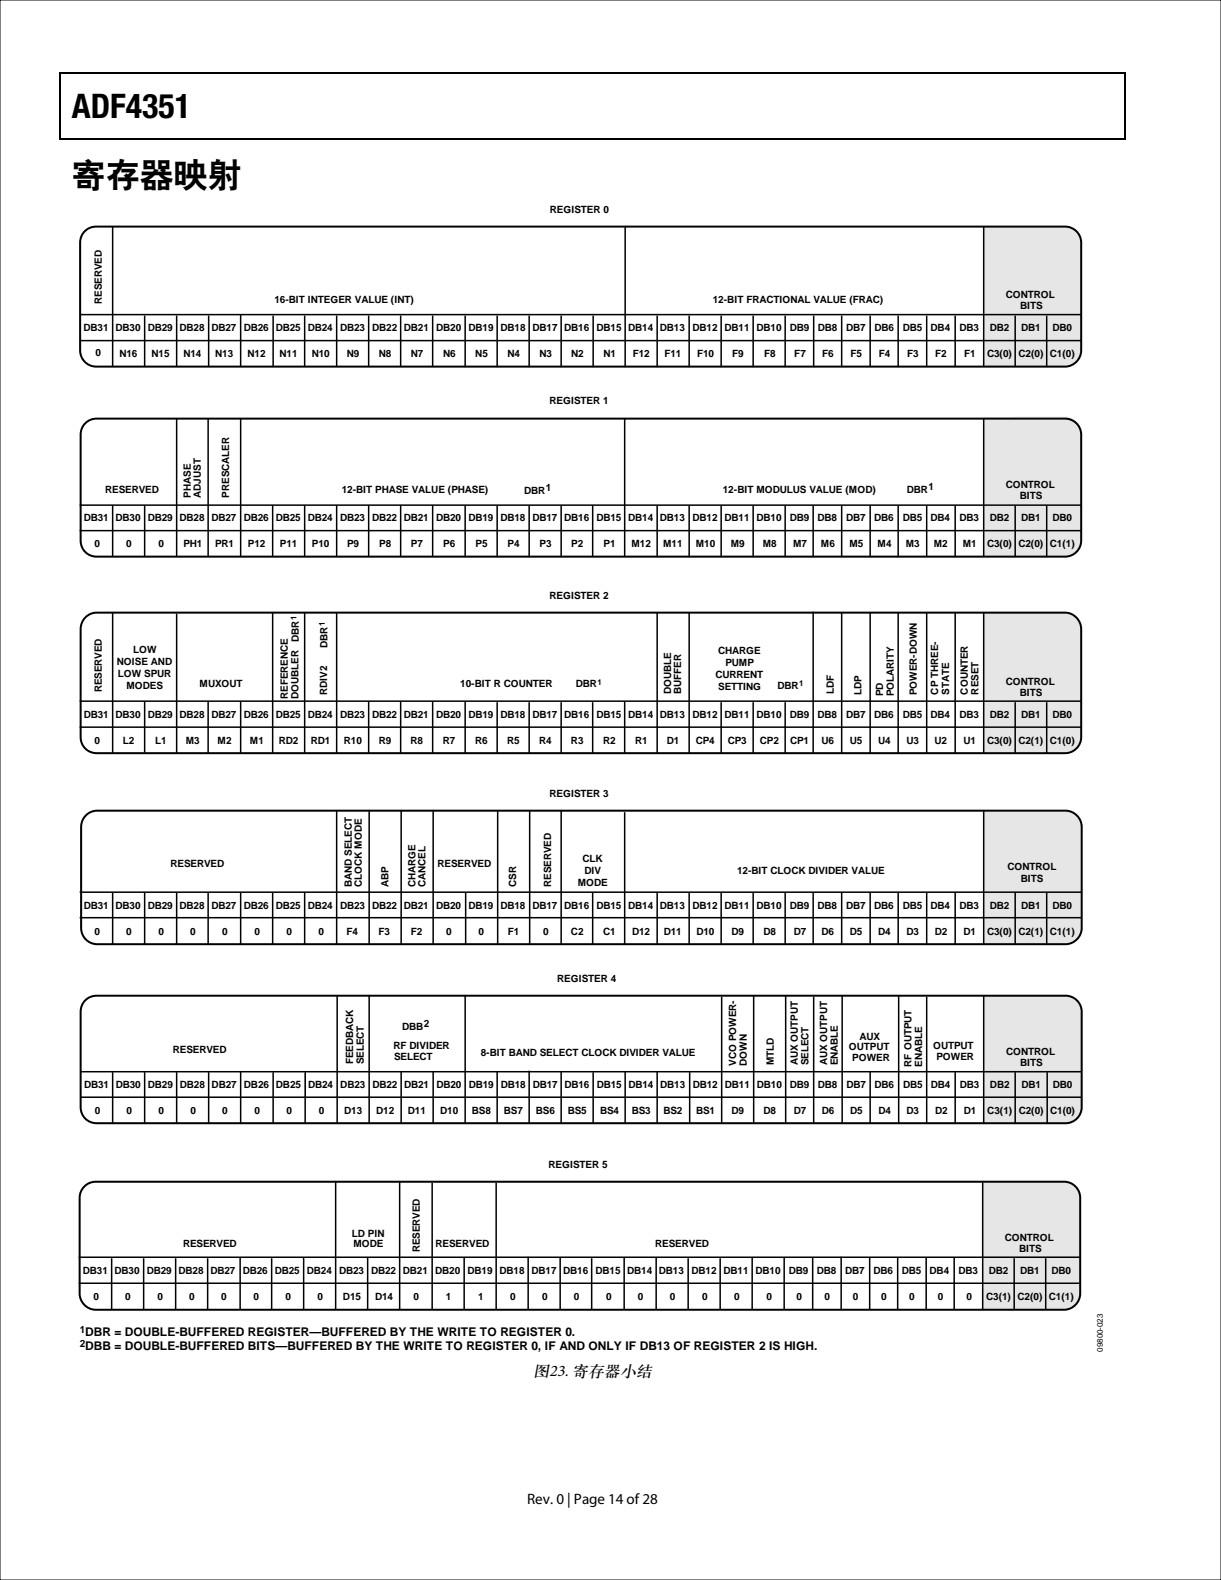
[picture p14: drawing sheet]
<svg xmlns="http://www.w3.org/2000/svg" width="216mm" height="279mm" viewBox="0 0 216 279" stroke-linecap="round" stroke-linejoin="round" font-family="sans-serif">
<defs><g id="words">
<g font-size="6">
<text x="12.7" y="20.9">ADF4351</text>
<text x="12.7" y="32.8">寄存器映射</text>
</g>
<text font-size="2.9" x="94.4" y="243.3">图23. 寄存器小结</text>
<text font-size="2.7" x="93.2" y="266">Rev. 0 | Page 14 of 28</text>
<g font-size="2.1">
<text x="15.1" y="236.2">DBR = DOUBLE-BUFFERED REGISTER—BUFFERED BY THE WRITE TO REGISTER 0.</text>
<text x="15.1" y="238.7">DBB = DOUBLE-BUFFERED BITS—BUFFERED BY THE WRITE TO REGISTER 0, IF AND ONLY IF DB13 OF REGISTER 2 IS HIGH.</text>
</g>
<g font-size="1.8">
<text x="97.2" y="37.6">REGISTER 0</text>
<text x="18" y="53.7" transform="rotate(-90 18 53.7)">RESERVED</text>
<text x="48.5" y="53.6">16-BIT INTEGER VALUE (INT)</text>
<text x="126" y="53.6">12-BIT FRACTIONAL VALUE (FRAC)</text>
<text x="177.9" y="52.7">CONTROL</text>
<text x="14.8" y="58.6">DB31</text>
<text x="20.4" y="58.6">DB30</text>
<text x="26.1" y="58.6">DB29</text>
<text x="31.8" y="58.6">DB28</text>
<text x="37.4" y="58.6">DB27</text>
<text x="43.1" y="58.6">DB26</text>
<text x="48.8" y="58.6">DB25</text>
<text x="54.4" y="58.6">DB24</text>
<text x="60.1" y="58.6">DB23</text>
<text x="65.8" y="58.6">DB22</text>
<text x="71.4" y="58.6">DB21</text>
<text x="77.1" y="58.6">DB20</text>
<text x="82.8" y="58.6">DB19</text>
<text x="88.5" y="58.6">DB18</text>
<text x="94.2" y="58.6">DB17</text>
<text x="99.8" y="58.6">DB16</text>
<text x="105.5" y="58.6">DB15</text>
<text x="111.1" y="58.6">DB14</text>
<text x="116.7" y="58.6">DB13</text>
<text x="122.5" y="58.6">DB12</text>
<text x="128.1" y="58.6">DB11</text>
<text x="133.8" y="58.6">DB10</text>
<text x="139.7" y="58.6">DB9</text>
<text x="144.6" y="58.6">DB8</text>
<text x="149.6" y="58.6">DB7</text>
<text x="154.6" y="58.6">DB6</text>
<text x="159.6" y="58.6">DB5</text>
<text x="164.6" y="58.6">DB4</text>
<text x="169.7" y="58.6">DB3</text>
<text x="175" y="58.6">DB2</text>
<text x="180.4" y="54.6">BITS</text>
<text x="180.6" y="58.6">DB1</text>
<text x="186.1" y="58.6">DB0</text>
<text x="16.9" y="63">0</text>
<text x="21.1" y="63.1">N16</text>
<text x="26.8" y="63.1">N15</text>
<text x="32.4" y="63.1">N14</text>
<text x="38.1" y="63.1">N13</text>
<text x="43.8" y="63.1">N12</text>
<text x="49.4" y="63.1">N11</text>
<text x="55.1" y="63.1">N10</text>
<text x="61.3" y="63.1">N9</text>
<text x="67" y="63.1">N8</text>
<text x="72.6" y="63.1">N7</text>
<text x="78.3" y="63.1">N6</text>
<text x="84" y="63.1">N5</text>
<text x="89.7" y="63.1">N4</text>
<text x="95.4" y="63.1">N3</text>
<text x="101" y="63.1">N2</text>
<text x="106.7" y="63.1">N1</text>
<text x="111.9" y="63.1">F12</text>
<text x="117.5" y="63.1">F11</text>
<text x="123.3" y="63.1">F10</text>
<text x="129.4" y="63.1">F9</text>
<text x="135.1" y="63.1">F8</text>
<text x="140.5" y="63.1">F7</text>
<text x="145.4" y="63.1">F6</text>
<text x="150.4" y="63.1">F5</text>
<text x="155.4" y="63.1">F4</text>
<text x="160.4" y="63.1">F3</text>
<text x="165.3" y="63.1">F2</text>
<text x="170.5" y="63.1">F1</text>
<text x="174.5" y="63.1">C3(0) C2(0) C1(0)</text>
<text x="97.2" y="71.4">REGISTER 1</text>
<text x="18.6" y="87.2">RESERVED</text>
<text x="33.8" y="88" transform="rotate(-90 33.8 88)">PHASE</text>
<text x="35.5" y="88" transform="rotate(-90 35.5 88)">ADJUST</text>
<text x="40.5" y="88" transform="rotate(-90 40.5 88)">PRESCALER</text>
<text x="60.4" y="87.2">12-BIT PHASE VALUE (PHASE)</text>
<text x="92.7" y="87.3">DBR</text>
<text x="96.5" y="86.8">1</text>
<text x="127.8" y="87.2">12-BIT MODULUS VALUE (MOD)</text>
<text x="160.3" y="87.2">DBR</text>
<text x="164.2" y="86.7">1</text>
<text x="177.8" y="86.3">CONTROL</text>
<text x="180.4" y="88.2">BITS</text>
<text x="14.8" y="92.2">DB31</text>
<text x="20.4" y="92.2">DB30</text>
<text x="26.1" y="92.2">DB29</text>
<text x="31.7" y="92.2">DB28</text>
<text x="37.4" y="92.2">DB27</text>
<text x="43.1" y="92.2">DB26</text>
<text x="48.7" y="92.2">DB25</text>
<text x="54.4" y="92.2">DB24</text>
<text x="60.1" y="92.2">DB23</text>
<text x="65.8" y="92.2">DB22</text>
<text x="71.4" y="92.2">DB21</text>
<text x="77.1" y="92.2">DB20</text>
<text x="82.8" y="92.2">DB19</text>
<text x="88.5" y="92.2">DB18</text>
<text x="94.1" y="92.2">DB17</text>
<text x="99.8" y="92.2">DB16</text>
<text x="105.5" y="92.2">DB15</text>
<text x="111.1" y="92.2">DB14</text>
<text x="116.7" y="92.2">DB13</text>
<text x="122.4" y="92.2">DB12</text>
<text x="128.1" y="92.2">DB11</text>
<text x="133.8" y="92.2">DB10</text>
<text x="139.6" y="92.2">DB9</text>
<text x="144.6" y="92.2">DB8</text>
<text x="149.6" y="92.2">DB7</text>
<text x="154.6" y="92.2">DB6</text>
<text x="159.6" y="92.2">DB5</text>
<text x="164.5" y="92.2">DB4</text>
<text x="169.7" y="92.2">DB3</text>
<text x="175" y="92.2">DB2</text>
<text x="180.6" y="92.2">DB1</text>
<text x="186.1" y="92.2">DB0</text>
<text x="16.7" y="96.7">0</text>
<text x="22.3" y="96.7">0</text>
<text x="28" y="96.7">0</text>
<text x="32.4" y="96.7">PH1</text>
<text x="38" y="96.7">PR1</text>
<text x="43.8" y="96.7">P12</text>
<text x="49.5" y="96.7">P11</text>
<text x="55.1" y="96.7">P10</text>
<text x="61.4" y="96.7">P9</text>
<text x="67" y="96.7">P8</text>
<text x="72.7" y="96.7">P7</text>
<text x="78.4" y="96.7">P6</text>
<text x="84.1" y="96.7">P5</text>
<text x="89.7" y="96.7">P4</text>
<text x="95.4" y="96.7">P3</text>
<text x="101" y="96.7">P2</text>
<text x="106.7" y="96.7">P1</text>
<text x="111.7" y="96.7">M12</text>
<text x="117.3" y="96.7">M11</text>
<text x="123" y="96.7">M10</text>
<text x="129.2" y="96.7">M9</text>
<text x="134.9" y="96.7">M8</text>
<text x="140.2" y="96.7">M7</text>
<text x="145.2" y="96.7">M6</text>
<text x="150.2" y="96.7">M5</text>
<text x="155.2" y="96.7">M4</text>
<text x="160.2" y="96.7">M3</text>
<text x="165.1" y="96.7">M2</text>
<text x="170.2" y="96.7">M1</text>
<text x="174.5" y="96.7">C3(0) C2(0) C1(1)</text>
<text x="97.2" y="105.9">REGISTER 2</text>
<text x="52.9" y="113.5" transform="rotate(-90 52.9 113.5)">DBR</text>
<text x="20.7" y="117.5">NOISE AND</text>
<text x="20.8" y="119.7">LOW SPUR</text>
<text x="23.5" y="115.4">LOW</text>
<text x="57.9" y="114.5" transform="rotate(-90 57.9 114.5)">DBR</text>
<text x="126.5" y="119.9">CURRENT</text>
<text x="127" y="115.6">CHARGE</text>
<text x="128.3" y="117.7">PUMP</text>
<text x="18" y="122.5" transform="rotate(-90 18 122.5)">RESERVED</text>
<text x="22.4" y="121.8">MODES</text>
<text x="35.3" y="121.5">MUXOUT</text>
<text x="50.9" y="123.6" transform="rotate(-90 50.9 123.6)">REFERENCE</text>
<text x="52.8" y="123.6" transform="rotate(-90 52.8 123.6)">DOUBLER</text>
<text x="57.9" y="122.9" transform="rotate(-90 57.9 122.9)">RDIV2</text>
<text x="81.4" y="121.5">10-BIT R COUNTER</text>
<text x="101.8" y="121.6">DBR</text>
<text x="118.6" y="122.8" transform="rotate(-90 118.6 122.8)">DOUBLE</text>
<text x="120.4" y="122.7" transform="rotate(-90 120.4 122.7)">BUFFER</text>
<text x="127" y="122">SETTING</text>
<text x="137.5" y="121.8">DBR</text>
<text x="147.4" y="122.8" transform="rotate(-90 147.4 122.8)">LDF</text>
<text x="152.3" y="123" transform="rotate(-90 152.3 123)">LDP</text>
<text x="156.2" y="123.1" transform="rotate(-90 156.2 123.1)">PD</text>
<text x="158.1" y="123.1" transform="rotate(-90 158.1 123.1)">POLARITY</text>
<text x="162.1" y="123" transform="rotate(-90 162.1 123)">POWER-DOWN</text>
<text x="165.9" y="122.8" transform="rotate(-90 165.9 122.8)">CP THREE-</text>
<text x="167.8" y="122.8" transform="rotate(-90 167.8 122.8)">STATE</text>
<text x="171.1" y="122.8" transform="rotate(-90 171.1 122.8)">COUNTER</text>
<text x="173" y="122.8" transform="rotate(-90 173 122.8)">RESET</text>
<text x="177.8" y="121.1">CONTROL</text>
<text x="180.4" y="123">BITS</text>
<text x="14.8" y="126.9">DB31</text>
<text x="16.7" y="131.5">0</text>
<text x="20.4" y="126.9">DB30</text>
<text x="21.7" y="131.5">L2</text>
<text x="26.1" y="126.9">DB29</text>
<text x="27.4" y="131.5">L1</text>
<text x="31.7" y="126.9">DB28</text>
<text x="32.9" y="131.5">M3</text>
<text x="37.4" y="126.9">DB27</text>
<text x="38.5" y="131.5">M2</text>
<text x="43.1" y="126.9">DB26</text>
<text x="44.2" y="131.5">M1</text>
<text x="48.7" y="126.9">DB25</text>
<text x="49.3" y="131.5">RD2</text>
<text x="54.4" y="126.9">DB24</text>
<text x="54.9" y="131.5">RD1</text>
<text x="60.1" y="126.9">DB23</text>
<text x="60.8" y="131.5">R10</text>
<text x="65.8" y="126.9">DB22</text>
<text x="67" y="131.5">R9</text>
<text x="71.4" y="126.9">DB21</text>
<text x="72.6" y="131.5">R8</text>
<text x="77.1" y="126.9">DB20</text>
<text x="78.3" y="131.5">R7</text>
<text x="82.8" y="126.9">DB19</text>
<text x="84" y="131.5">R6</text>
<text x="88.5" y="126.9">DB18</text>
<text x="89.7" y="131.5">R5</text>
<text x="94.1" y="126.9">DB17</text>
<text x="95.4" y="131.5">R4</text>
<text x="99.8" y="126.9">DB16</text>
<text x="101" y="131.5">R3</text>
<text x="105.5" y="126.9">DB15</text>
<text x="106.7" y="131.5">R2</text>
<text x="111.1" y="126.9">DB14</text>
<text x="112.3" y="131.5">R1</text>
<text x="116.7" y="126.9">DB13</text>
<text x="117.9" y="131.5">D1</text>
<text x="122.4" y="126.9">DB12</text>
<text x="123" y="131.5">CP4</text>
<text x="128.1" y="126.9">DB11</text>
<text x="128.7" y="131.5">CP3</text>
<text x="133.8" y="126.9">DB10</text>
<text x="134.4" y="131.5">CP2</text>
<text x="139.6" y="126.9">DB9</text>
<text x="139.7" y="131.5">CP1</text>
<text x="144.6" y="126.9">DB8</text>
<text x="145.3" y="131.5">U6</text>
<text x="149.6" y="126.9">DB7</text>
<text x="150.3" y="131.5">U5</text>
<text x="154.6" y="126.9">DB6</text>
<text x="155.3" y="131.5">U4</text>
<text x="159.6" y="126.9">DB5</text>
<text x="160.3" y="131.5">U3</text>
<text x="164.5" y="126.9">DB4</text>
<text x="165.2" y="131.5">U2</text>
<text x="169.7" y="126.9">DB3</text>
<text x="170.4" y="131.5">U1</text>
<text x="174.5" y="131.5">C3(0) C2(1) C1(0)</text>
<text x="175" y="126.9">DB2</text>
<text x="180.6" y="126.9">DB1</text>
<text x="186.1" y="126.9">DB0</text>
<text x="97.2" y="140.9">REGISTER 3</text>
<text x="30.1" y="153.4">RESERVED</text>
<text x="77.4" y="153.4">RESERVED</text>
<text x="103" y="152.4">CLK</text>
<text x="103.3" y="154.5">DIV</text>
<text x="130.3" y="154.6">12-BIT CLOCK DIVIDER VALUE</text>
<text x="178.2" y="153.9">CONTROL</text>
<text x="14.8" y="160.7">DB31</text>
<text x="20.4" y="160.7">DB30</text>
<text x="26.1" y="160.7">DB29</text>
<text x="31.7" y="160.7">DB28</text>
<text x="37.4" y="160.7">DB27</text>
<text x="43.1" y="160.7">DB26</text>
<text x="48.7" y="160.7">DB25</text>
<text x="54.4" y="160.7">DB24</text>
<text x="60.1" y="160.7">DB23</text>
<text x="62.2" y="156.8" transform="rotate(-90 62.2 156.8)">BAND SELECT</text>
<text x="64" y="156.8" transform="rotate(-90 64 156.8)">CLOCK MODE</text>
<text x="65.8" y="160.7">DB22</text>
<text x="68.7" y="156.8" transform="rotate(-90 68.7 156.8)">ABP</text>
<text x="71.4" y="160.7">DB21</text>
<text x="73.4" y="156.8" transform="rotate(-90 73.4 156.8)">CHARGE</text>
<text x="75.2" y="156.8" transform="rotate(-90 75.2 156.8)">CANCEL</text>
<text x="77.1" y="160.7">DB20</text>
<text x="82.8" y="160.7">DB19</text>
<text x="88.5" y="160.7">DB18</text>
<text x="91.3" y="156.8" transform="rotate(-90 91.3 156.8)">CSR</text>
<text x="94.1" y="160.7">DB17</text>
<text x="97.4" y="156.8" transform="rotate(-90 97.4 156.8)">RESERVED</text>
<text x="99.8" y="160.7">DB16</text>
<text x="102.2" y="156.6">MODE</text>
<text x="105.5" y="160.7">DB15</text>
<text x="111.1" y="160.7">DB14</text>
<text x="116.7" y="160.7">DB13</text>
<text x="122.4" y="160.7">DB12</text>
<text x="128.1" y="160.7">DB11</text>
<text x="133.8" y="160.7">DB10</text>
<text x="139.6" y="160.7">DB9</text>
<text x="144.6" y="160.7">DB8</text>
<text x="149.6" y="160.7">DB7</text>
<text x="154.6" y="160.7">DB6</text>
<text x="159.6" y="160.7">DB5</text>
<text x="164.5" y="160.7">DB4</text>
<text x="169.7" y="160.7">DB3</text>
<text x="175" y="160.7">DB2</text>
<text x="180.5" y="156.1">BITS</text>
<text x="180.6" y="160.7">DB1</text>
<text x="186.1" y="160.7">DB0</text>
<text x="16.7" y="165.3">0</text>
<text x="22.3" y="165.3">0</text>
<text x="28" y="165.3">0</text>
<text x="33.6" y="165.3">0</text>
<text x="39.3" y="165.3">0</text>
<text x="45" y="165.3">0</text>
<text x="50.6" y="165.3">0</text>
<text x="56.3" y="165.3">0</text>
<text x="61.2" y="165.3">F4</text>
<text x="67" y="165.3">F3</text>
<text x="72.7" y="165.3">F2</text>
<text x="78.9" y="165.3">0</text>
<text x="84.6" y="165.3">0</text>
<text x="89.8" y="165.3">F1</text>
<text x="96" y="165.3">0</text>
<text x="101" y="165.3">C2</text>
<text x="106.7" y="165.3">C1</text>
<text x="111.8" y="165.3">D12</text>
<text x="117.4" y="165.3">D11</text>
<text x="123.1" y="165.3">D10</text>
<text x="129.3" y="165.3">D9</text>
<text x="135" y="165.3">D8</text>
<text x="140.3" y="165.3">D7</text>
<text x="145.3" y="165.3">D6</text>
<text x="150.3" y="165.3">D5</text>
<text x="155.3" y="165.3">D4</text>
<text x="160.3" y="165.3">D3</text>
<text x="165.3" y="165.3">D2</text>
<text x="170.3" y="165.3">D1</text>
<text x="174.5" y="165.3">C3(0) C2(1) C1(1)</text>
<text x="98.5" y="173.6">REGISTER 4</text>
<text x="69.6" y="185.6">RF DIVIDER</text>
<text x="71.1" y="182.1">DBB</text>
<text x="74.9" y="181.6">2</text>
<text x="150.1" y="185.7">OUTPUT</text>
<text x="152" y="183.9">AUX</text>
<text x="165" y="185.6">OUTPUT</text>
<text x="30.6" y="186.3">RESERVED</text>
<text x="62.5" y="188.2" transform="rotate(-90 62.5 188.2)">FEEDBACK</text>
<text x="64.4" y="188.2" transform="rotate(-90 64.4 188.2)">SELECT</text>
<text x="69.7" y="187.5">SELECT</text>
<text x="85" y="186.8">8-BIT BAND SELECT CLOCK DIVIDER VALUE</text>
<text x="130.1" y="188.5" transform="rotate(-90 130.1 188.5)">VCO POWER-</text>
<text x="132" y="188.5" transform="rotate(-90 132 188.5)">DOWN</text>
<text x="136.9" y="188.4" transform="rotate(-90 136.9 188.4)">MTLD</text>
<text x="141.1" y="188.4" transform="rotate(-90 141.1 188.4)">AUX OUTPUT</text>
<text x="143" y="188.4" transform="rotate(-90 143 188.4)">SELECT</text>
<text x="146.3" y="188.4" transform="rotate(-90 146.3 188.4)">AUX OUTPUT</text>
<text x="148.2" y="188.4" transform="rotate(-90 148.2 188.4)">ENABLE</text>
<text x="150.7" y="187.6">POWER</text>
<text x="161.1" y="188.6" transform="rotate(-90 161.1 188.6)">RF OUTPUT</text>
<text x="163" y="188.6" transform="rotate(-90 163 188.6)">ENABLE</text>
<text x="165.6" y="187.5">POWER</text>
<text x="177.9" y="186.6">CONTROL</text>
<text x="180.4" y="188.5">BITS</text>
<text x="14.9" y="192.4">DB31</text>
<text x="16.7" y="197">0</text>
<text x="20.5" y="192.4">DB30</text>
<text x="22.4" y="197">0</text>
<text x="26.2" y="192.4">DB29</text>
<text x="28.1" y="197">0</text>
<text x="31.8" y="192.4">DB28</text>
<text x="33.7" y="197">0</text>
<text x="37.4" y="192.4">DB27</text>
<text x="39.3" y="197">0</text>
<text x="43.1" y="192.4">DB26</text>
<text x="45" y="197">0</text>
<text x="48.8" y="192.4">DB25</text>
<text x="50.7" y="197">0</text>
<text x="54.5" y="192.4">DB24</text>
<text x="56.4" y="197">0</text>
<text x="60.2" y="192.4">DB23</text>
<text x="60.9" y="197">D13</text>
<text x="65.8" y="192.4">DB22</text>
<text x="66.5" y="197">D12</text>
<text x="71.4" y="192.4">DB21</text>
<text x="72.1" y="197">D11</text>
<text x="77.2" y="192.4">DB20</text>
<text x="77.8" y="197">D10</text>
<text x="82.9" y="192.4">DB19</text>
<text x="83.4" y="197">BS8</text>
<text x="88.5" y="192.4">DB18</text>
<text x="89.1" y="197">BS7</text>
<text x="94.2" y="192.4">DB17</text>
<text x="94.8" y="197">BS6</text>
<text x="99.8" y="192.4">DB16</text>
<text x="100.4" y="197">BS5</text>
<text x="105.5" y="192.4">DB15</text>
<text x="106.1" y="197">BS4</text>
<text x="111.1" y="192.4">DB14</text>
<text x="111.7" y="197">BS3</text>
<text x="116.7" y="192.4">DB13</text>
<text x="117.3" y="197">BS2</text>
<text x="122.5" y="192.4">DB12</text>
<text x="123.1" y="197">BS1</text>
<text x="128.2" y="192.4">DB11</text>
<text x="129.4" y="197">D9</text>
<text x="133.8" y="192.4">DB10</text>
<text x="135" y="197">D8</text>
<text x="139.7" y="192.4">DB9</text>
<text x="140.4" y="197">D7</text>
<text x="144.6" y="192.4">DB8</text>
<text x="145.3" y="197">D6</text>
<text x="149.7" y="192.4">DB7</text>
<text x="150.3" y="197">D5</text>
<text x="154.6" y="192.4">DB6</text>
<text x="155.3" y="197">D4</text>
<text x="159.7" y="192.4">DB5</text>
<text x="160.3" y="197">D3</text>
<text x="164.6" y="192.4">DB4</text>
<text x="165.4" y="197">D2</text>
<text x="169.7" y="192.4">DB3</text>
<text x="170.4" y="197">D1</text>
<text x="174.6" y="197">C3(1) C2(0) C1(0)</text>
<text x="175.1" y="192.4">DB2</text>
<text x="180.6" y="192.4">DB1</text>
<text x="186.2" y="192.4">DB0</text>
<text x="97" y="206.5">REGISTER 5</text>
<text x="32.4" y="220.6">RESERVED</text>
<text x="62.2" y="218.7">LD PIN</text>
<text x="62.5" y="220.6">MODE</text>
<text x="74.3" y="221.5" transform="rotate(-90 74.3 221.5)">RESERVED</text>
<text x="77" y="220.6">RESERVED</text>
<text x="115.9" y="220.6">RESERVED</text>
<text x="177.7" y="219.5">CONTROL</text>
<text x="180.2" y="221.4">BITS</text>
<text x="14.7" y="225.3">DB31</text>
<text x="20.3" y="225.3">DB30</text>
<text x="26" y="225.3">DB29</text>
<text x="31.6" y="225.3">DB28</text>
<text x="37.2" y="225.3">DB27</text>
<text x="42.9" y="225.3">DB26</text>
<text x="48.6" y="225.3">DB25</text>
<text x="54.3" y="225.3">DB24</text>
<text x="60" y="225.3">DB23</text>
<text x="65.6" y="225.3">DB22</text>
<text x="71.2" y="225.3">DB21</text>
<text x="76.9" y="225.3">DB20</text>
<text x="82.7" y="225.3">DB19</text>
<text x="88.3" y="225.3">DB18</text>
<text x="94" y="225.3">DB17</text>
<text x="99.6" y="225.3">DB16</text>
<text x="105.3" y="225.3">DB15</text>
<text x="110.9" y="225.3">DB14</text>
<text x="116.5" y="225.3">DB13</text>
<text x="122.3" y="225.3">DB12</text>
<text x="128" y="225.3">DB11</text>
<text x="133.6" y="225.3">DB10</text>
<text x="139.5" y="225.3">DB9</text>
<text x="144.4" y="225.3">DB8</text>
<text x="149.4" y="225.3">DB7</text>
<text x="154.4" y="225.3">DB6</text>
<text x="159.5" y="225.3">DB5</text>
<text x="164.4" y="225.3">DB4</text>
<text x="169.5" y="225.3">DB3</text>
<text x="174.8" y="225.3">DB2</text>
<text x="180.4" y="225.3">DB1</text>
<text x="186" y="225.3">DB0</text>
<text x="16.5" y="229.8">0</text>
<text x="22.2" y="229.8">0</text>
<text x="27.8" y="229.8">0</text>
<text x="33.5" y="229.8">0</text>
<text x="39.1" y="229.8">0</text>
<text x="44.8" y="229.8">0</text>
<text x="50.5" y="229.8">0</text>
<text x="56.1" y="229.8">0</text>
<text x="60.6" y="229.8">D15</text>
<text x="66.3" y="229.8">D14</text>
<text x="73.1" y="229.8">0</text>
<text x="78.8" y="229.8">1</text>
<text x="84.6" y="229.8">1</text>
<text x="90.2" y="229.8">0</text>
<text x="95.9" y="229.8">0</text>
<text x="101.5" y="229.8">0</text>
<text x="107.2" y="229.8">0</text>
<text x="112.8" y="229.8">0</text>
<text x="118.4" y="229.8">0</text>
<text x="124.2" y="229.8">0</text>
<text x="129.8" y="229.8">0</text>
<text x="135.5" y="229.8">0</text>
<text x="140.9" y="229.8">0</text>
<text x="145.8" y="229.8">0</text>
<text x="150.8" y="229.8">0</text>
<text x="155.8" y="229.8">0</text>
<text x="160.8" y="229.8">0</text>
<text x="165.8" y="229.8">0</text>
<text x="170.9" y="229.8">0</text>
<text x="174.4" y="229.8">C3(1) C2(0) C1(1)</text>
<text x="14.1" y="235.6">1</text>
<text x="14.1" y="238.1">2</text>
</g>
<g font-size="1.4">
<text x="52.4" y="109.7" transform="rotate(-90 52.4 109.7)">1</text>
<text x="57.5" y="110.7" transform="rotate(-90 57.5 110.7)">1</text>
<text x="105.6" y="121.1">1</text>
<text x="141.3" y="121.4">1</text>
<text x="195" y="239.1" transform="rotate(-90 195 239.1)">09800-023</text>
</g>
</g></defs>
<path d="M10.5 12.7h.3v1h-.3zM10.5 12.7h.3v.3h-.3zM133.3 12.7h.3v.3h-.3zM198.8 12.7h.2v1h-.2zM198.8 12.7h.2v.3h-.2zM10.5 24.4h.3v.2h-.3zM133.1 24.4h.2v.2h-.2zM198.8 24.4h.2v.2h-.2z" fill="#000"/>
<path d="M10.7 13.7v10.7M10.8 12.8h122.5M133.6 12.8h65.2M198.9 13.7v10.7M10.8 24.5h188" fill="none" stroke="#000" stroke-width=".25"/>
<g fill="#e6e6e7">
<path d="M173.9 40.2h5.7v24.6h-5.7z"/>
<path d="M175.3 40.8l1.2-.6h.6h11.2a2.92 2.92 0 0 1 2.9 2.9v18.8a2.93 2.93 0 0 1-2.9 2.9h-11.2a2.86 2.86 0 0 1-2.8-2.9v-18.8a2.96 2.96 0 0 1 1-2.3z"/>
</g>
<g fill="none" stroke="#000" stroke-width=".27">
<path d="M14.2 55.6h177.1M19.9 40.1v24.8M25.6 55.8v9.1M31.2 55.8v9.1M36.9 55.8v9.1M42.6 55.6v9.3M48.3 55.8v9.1M53.9 55.8v9.1M59.5 55.8v9.1M65.2 55.8v9.1M70.8 55.8v9.1M76.5 55.8v9.1"/>
<path d="M82.3 55.8v9.1M87.9 55.8v9.1M93.6 55.8v9.1M99.2 55.8v9.1M104.9 55.8v9.1M110.5 40.2v24.7M116.2 55.8v9.1M121.9 55.8v9.1M127.5 55.8v9.1M133.2 55.8v9.1M138.8 55.8v9.1M143.9 55.8v9.1"/>
<path d="M148.8 55.8v9.1M153.9 55.8v9.1M158.8 55.8v9.1M163.9 55.8v9.1M168.9 55.8v9.1M173.9 40.2v24.7M179.5 55.8v9.1M185.1 55.8v9.1M14.1 60.2h177.2"/>
</g>
<path d="M15.2 40.7l1.1-.6h.7h171.3a2.85 2.85 0 0 1 2.9 2.8v19.1a2.91 2.91 0 0 1-2.9 2.8h-171.3a2.85 2.85 0 0 1-2.8-2.8v-19.1a2.81 2.81 0 0 1 1-2.2z" fill="none" stroke="#000" stroke-width=".35"/>
<g fill="#e6e6e7">
<path d="M173.9 73.8h5.7v24.6h-5.7z"/>
<path d="M177.4 74.8a2.86 2.86 0 0 1 2.2-1.1h8.7a2.85 2.85 0 0 1 2.8 2.8v19.1a2.85 2.85 0 0 1-2.8 2.8h-8.7a2.91 2.91 0 0 1-2.8-2.8v-19.1v-.6z"/>
</g>
<g fill="none" stroke="#000" stroke-width=".27">
<path d="M31.2 74v24.5M36.8 73.9v24.6M42.6 73.9v24.6M110.5 73.9v24.6M173.9 73.9v24.6M14.1 89.3h177.2M14.1 93.8h177.2M19.9 89.4v9.1M25.6 89.3v9.2M48.2 89.4v9.1M53.9 89.4v9.1M59.5 89.4v9.1"/>
<path d="M65.2 89.4v9.1M70.8 89.4v9.1M76.5 89.4v9.1M82.3 89.4v9.1M87.9 89.4v9.1M93.6 89.4v9.1M99.2 89.4v9.1M104.8 89.4v9.1M116.2 89.4v9.1M121.9 89.4v9.1M127.5 89.4v9.1M133.2 89.4v9.1"/>
<path d="M138.8 89.4v9.1M143.8 89.4v9.1M148.8 89.4v9.1M153.9 89.4v9.1M158.8 89.4v9.1M163.9 89.4v9.1M168.9 89.4v9.1M179.5 89.4v9.1M185.1 89.4v9.1"/>
</g>
<path d="M15.3 74.6l1.1-.5 .7-.1h171.2a2.85 2.85 0 0 1 2.9 2.9v18.7a2.85 2.85 0 0 1-2.9 2.8h-171.2a2.79 2.79 0 0 1-2.8-2.8v-18.7a2.81 2.81 0 0 1 1-2.3z" fill="none" stroke="#000" stroke-width=".35"/>
<g fill="#e6e6e7">
<path d="M173.9 108.3h5.7v24.9h-5.7z"/>
<path d="M175.2 109l1.2-.6 .6-.1h11.3a2.92 2.92 0 0 1 2.9 3v19a2.85 2.85 0 0 1-2.9 2.8h-11.3a2.79 2.79 0 0 1-2.8-2.8v-19a2.96 2.96 0 0 1 1-2.3z"/>
</g>
<g fill="none" stroke="#000" stroke-width=".27">
<path d="M19.9 108.3v25M31.2 108.5v24.8M48.2 108.3v25M53.9 108.3v24.9M59.5 108.4v24.9M116.2 108.3v25M121.9 108.3v25M143.8 108.2v25.1M148.8 108.3v25M153.9 108.3v25M158.8 108.3v25M163.9 108.3v25"/>
<path d="M168.9 108.4v24.9M173.9 108.3v25M14.1 124h177.2M14.1 128.6h177.2M25.6 124v9.1M36.8 124v9.3M42.6 124.1v9.2M65.2 124v9.3M70.8 124.1v9.2M76.5 124v9.3M82.3 124v9.3M87.9 124.2v9.1"/>
<path d="M93.6 124.2v9.1M99.2 124.2v9.1M104.8 124.2v9.1M110.5 124.1v9.2M127.5 124.2v9.1M133.2 124.2v9.1M138.8 124.2v9.1M179.5 124.2v9.1M185.1 124.2v9.1"/>
</g>
<path d="M53.9 108.3v24.9" fill="none" stroke="#000" stroke-width=".18"/>
<path d="M15.3 109l1.1-.6 .7-.1h171.2a2.92 2.92 0 0 1 2.9 3v19.1a2.85 2.85 0 0 1-2.9 2.8h-171.2a2.79 2.79 0 0 1-2.8-2.8v-19.1a2.96 2.96 0 0 1 1-2.3z" fill="none" stroke="#000" stroke-width=".35"/>
<g fill="#e6e6e7">
<path d="M173.9 143.4h5.7v23.6h-5.7z"/>
<path d="M175.2 144l1.2-.6h.6h11.3a2.85 2.85 0 0 1 2.9 2.8v17.8a2.85 2.85 0 0 1-2.9 2.9h-11.3a2.79 2.79 0 0 1-2.8-2.9v-17.8a2.81 2.81 0 0 1 1-2.2z"/>
</g>
<g fill="none" stroke="#000" stroke-width=".27">
<path d="M14.1 157.8h177.2M19.9 157.9v9.2M25.6 157.9v9.1M31.2 157.9v9.2M36.8 157.9v9.2M42.6 157.9v9.2M48.2 157.9v9.2M53.9 157.9v9.1M59.5 143.4v23.7M65.3 143.4v23.7M70.9 143.4v23.7M76.6 143.4v23.7"/>
<path d="M82.3 157.9v9.2M88 143.4v23.7M93.7 143.4v23.7M99.2 143.4v23.7M104.8 157.9v9.2M110.5 143.6v23.5M116.2 157.8v9.3M121.9 157.9v9.2M127.5 157.9v9.2M133.2 157.9v9.2M138.8 157.9v9.2M143.8 157.9v9.2"/>
<path d="M148.8 157.8v9.3M153.9 157.8v9.3M158.8 157.9v9.2M163.9 157.8v9.3M168.9 157.8v9.3M173.9 143.4v23.7M179.5 157.9v9.2M185.1 157.9v9.2M14.1 162.3h177.2"/>
</g>
<path d="M53.9 157.9v9.1" fill="none" stroke="#000" stroke-width=".18"/>
<path d="M15.4 144l1.1-.6h.7h171.2a2.91 2.91 0 0 1 2.9 2.8v17.9a2.91 2.91 0 0 1-2.9 2.9h-171.2a2.85 2.85 0 0 1-2.9-2.9v-17.9a2.85 2.85 0 0 1 1.1-2.2z" fill="none" stroke="#000" stroke-width=".35"/>
<g fill="#e6e6e7">
<path d="M173.9 176.1h5.7v22.5h-5.7z"/>
<path d="M175.3 176.7l1.2-.6h.6h11.2a2.85 2.85 0 0 1 2.9 2.8v16.9a2.85 2.85 0 0 1-2.9 2.8h-11.2a2.79 2.79 0 0 1-2.8-2.8v-16.9a2.81 2.81 0 0 1 1-2.2z"/>
</g>
<g fill="none" stroke="#000" stroke-width=".27">
<path d="M59.6 176.2v22.5M65.3 176.1v22.6M82.3 176.1v22.6M127.6 176.3v22.4M133.3 176.1v22.6M138.9 176.1v22.6M143.9 176.3v22.4M148.9 176v22.7M158.9 176.2v22.5M163.9 176.3v22.4M173.9 176.1v22.6M14.2 189.5h177.1"/>
<path d="M14.2 194h177.1M19.9 189.6v9.1M25.6 189.6v9M31.2 189.6v9.1M36.9 189.6v9.1M42.6 189.5v9.2M48.3 189.6v9.1M54 189.6v9M70.9 189.5v9.2M76.6 189.5v9.2M87.9 189.5v9.2M93.6 189.3v9.4"/>
<path d="M99.2 189.5v9.2M104.9 189.6v9.1M110.5 189.4v9.3M116.2 189.5v9.2M121.9 189.6v9.1M153.9 189.5v9.2M168.9 189.5v9.2M179.5 189.6v9.1M185.2 189.6v9.1"/>
</g>
<path d="M54 189.6v9" fill="none" stroke="#000" stroke-width=".18"/>
<path d="M15.3 176.7l1.1-.6h.7h171.3a2.85 2.85 0 0 1 2.9 2.8v16.9a2.85 2.85 0 0 1-2.9 2.8h-171.3a2.79 2.79 0 0 1-2.8-2.8v-16.9a2.81 2.81 0 0 1 1-2.2z" fill="none" stroke="#000" stroke-width=".35"/>
<g fill="#e6e6e7">
<path d="M173.8 209.1h5.6v22.5h-5.6z"/>
<path d="M174.7 210a2.85 2.85 0 0 1 2.2-1h11.3a2.79 2.79 0 0 1 2.8 2.8v16.9a2.85 2.85 0 0 1-2.8 2.8h-11.3a2.91 2.91 0 0 1-2.9-2.8v-16.9l.1-.7z"/>
</g>
<g fill="none" stroke="#000" stroke-width=".27">
<path d="M59.4 209.1v22.5M70.7 209.1v22.5M76.4 209.1v22.5M87.7 209.1v22.5M173.8 209.1v22.5M13.9 222.3h177.2M13.9 226.9h177.2M19.7 222.5v9.1M25.4 222.5v9.1M31.1 222.5v9.1M36.7 222.5v9.1M42.5 222.4v9.2"/>
<path d="M48 222.5v9.1M53.7 222.5v9.1M65 222.3v9.3M82.1 222.3v9.3M93.4 222.2v9.4M99 222.3v9.3M104.6 222.5v9.1M110.4 222.3v9.3M116 222.3v9.3M121.7 222.5v9.1M127.3 222.5v9.1M133 222.3v9.3"/>
<path d="M138.7 222.3v9.3M143.7 222.3v9.3M148.7 222.2v9.4M153.8 222.3v9.3M158.7 222.3v9.3M163.8 222.3v9.3M168.7 222.3v9.3M179.3 222.5v9.1M184.9 222.5v9.1"/>
</g>
<path d="M0 0h215.9v279.4h-215.9zM53.7 222.5v9.1" fill="none" stroke="#000" stroke-width=".18"/>
<path d="M15.1 209.6l1.2-.6h.6h171.3a2.85 2.85 0 0 1 2.8 2.8v17a2.91 2.91 0 0 1-2.8 2.8h-171.3a2.9 2.9 0 0 1-2.8-2.8v-17a2.85 2.85 0 0 1 1-2.2z" fill="none" stroke="#000" stroke-width=".35"/>
<use href="#words"/>
</svg>
